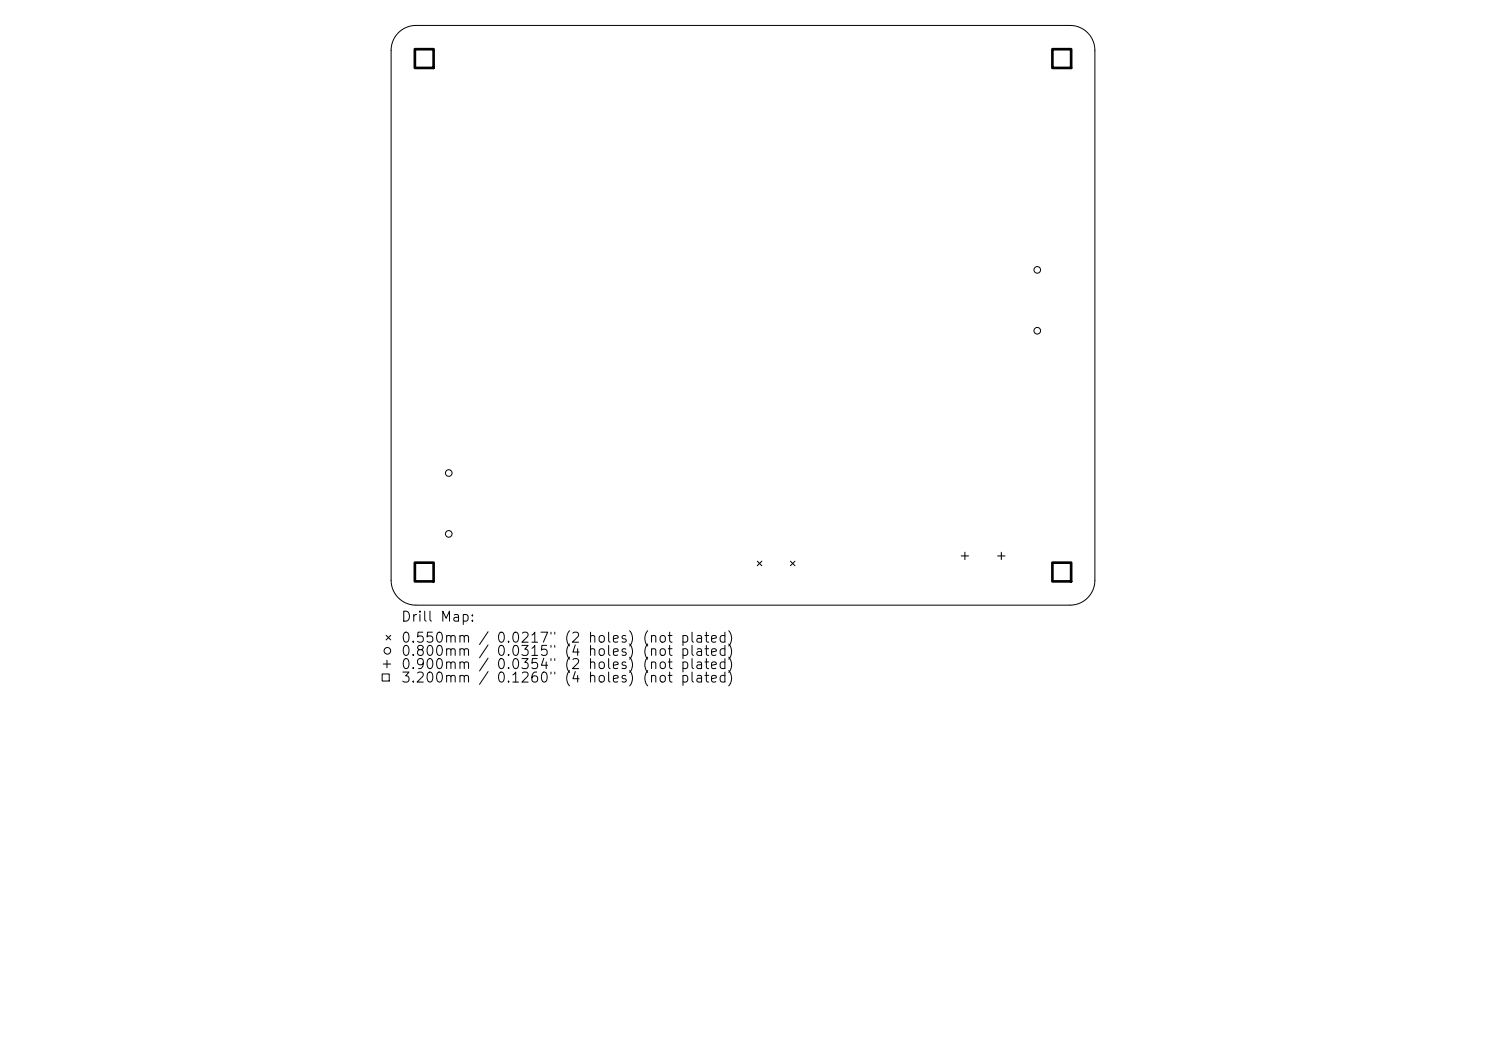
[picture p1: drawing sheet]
<svg xmlns="http://www.w3.org/2000/svg" width="297mm" height="210mm" viewBox="0 0 297 210" stroke-linecap="round" stroke-linejoin="round" font-family="sans-serif">
<defs><g id="words">
<g font-size="2">
<text x="80" y="124.7">Drill Map:</text>
<text x="80" y="128.9">0.550mm / 0.0217&quot; (2 holes) (not plated)</text>
<text x="80" y="131.6">0.800mm / 0.0315&quot; (4 holes) (not plated)</text>
<text x="80" y="134.2">0.900mm / 0.0354&quot; (2 holes) (not plated)</text>
<text x="80" y="136.9">3.200mm / 0.1260&quot; (4 holes) (not plated)</text>
</g>
</g></defs>
<g fill="none" stroke="#000" stroke-width=".2">
<path d="M79.6 6.5a5 5 0 0 1 3.5-1.4h130.8a5 5 0 0 1 4.9 4.9v106a5 5 0 0 1-4.9 4.9h-130.8a5 5 0 0 1-4.9-4.9v-106a5 5 0 0 1 1.4-3.5zM151.4 112.1l.9 .9M152.3 112.1l-.9 .9M158 112.1l.9 .9M158.9 112.1l-.9 .9M192.1 111.1h1.5M192.9 110.3v1.5M199.4 111.1h1.5M200.1 110.3v1.5M76.4 134.7h1.4v1.4h-1.4zM76.6 132.7h1.5M77.2 126.9l.9 1"/>
<path d="M77.3 131.9v1.5M78.1 126.9l-.9 1"/>
<circle cx="207.3" cy="53.9" r=".66"/>
<circle cx="207.3" cy="66.1" r=".66"/>
<circle cx="89.7" cy="94.5" r=".66"/>
<circle cx="89.7" cy="106.7" r=".66"/>
<circle cx="77.4" cy="130" r=".66"/>
</g>
<path d="M82.9 9.8h3.8v3.8h-3.8zM210.3 9.8h3.8v3.8h-3.8zM82.9 112.4h3.8v3.8h-3.8zM210.3 112.4h3.8v3.8h-3.8z" fill="none" stroke="#000" stroke-width=".53"/>
<use href="#words"/>
</svg>
